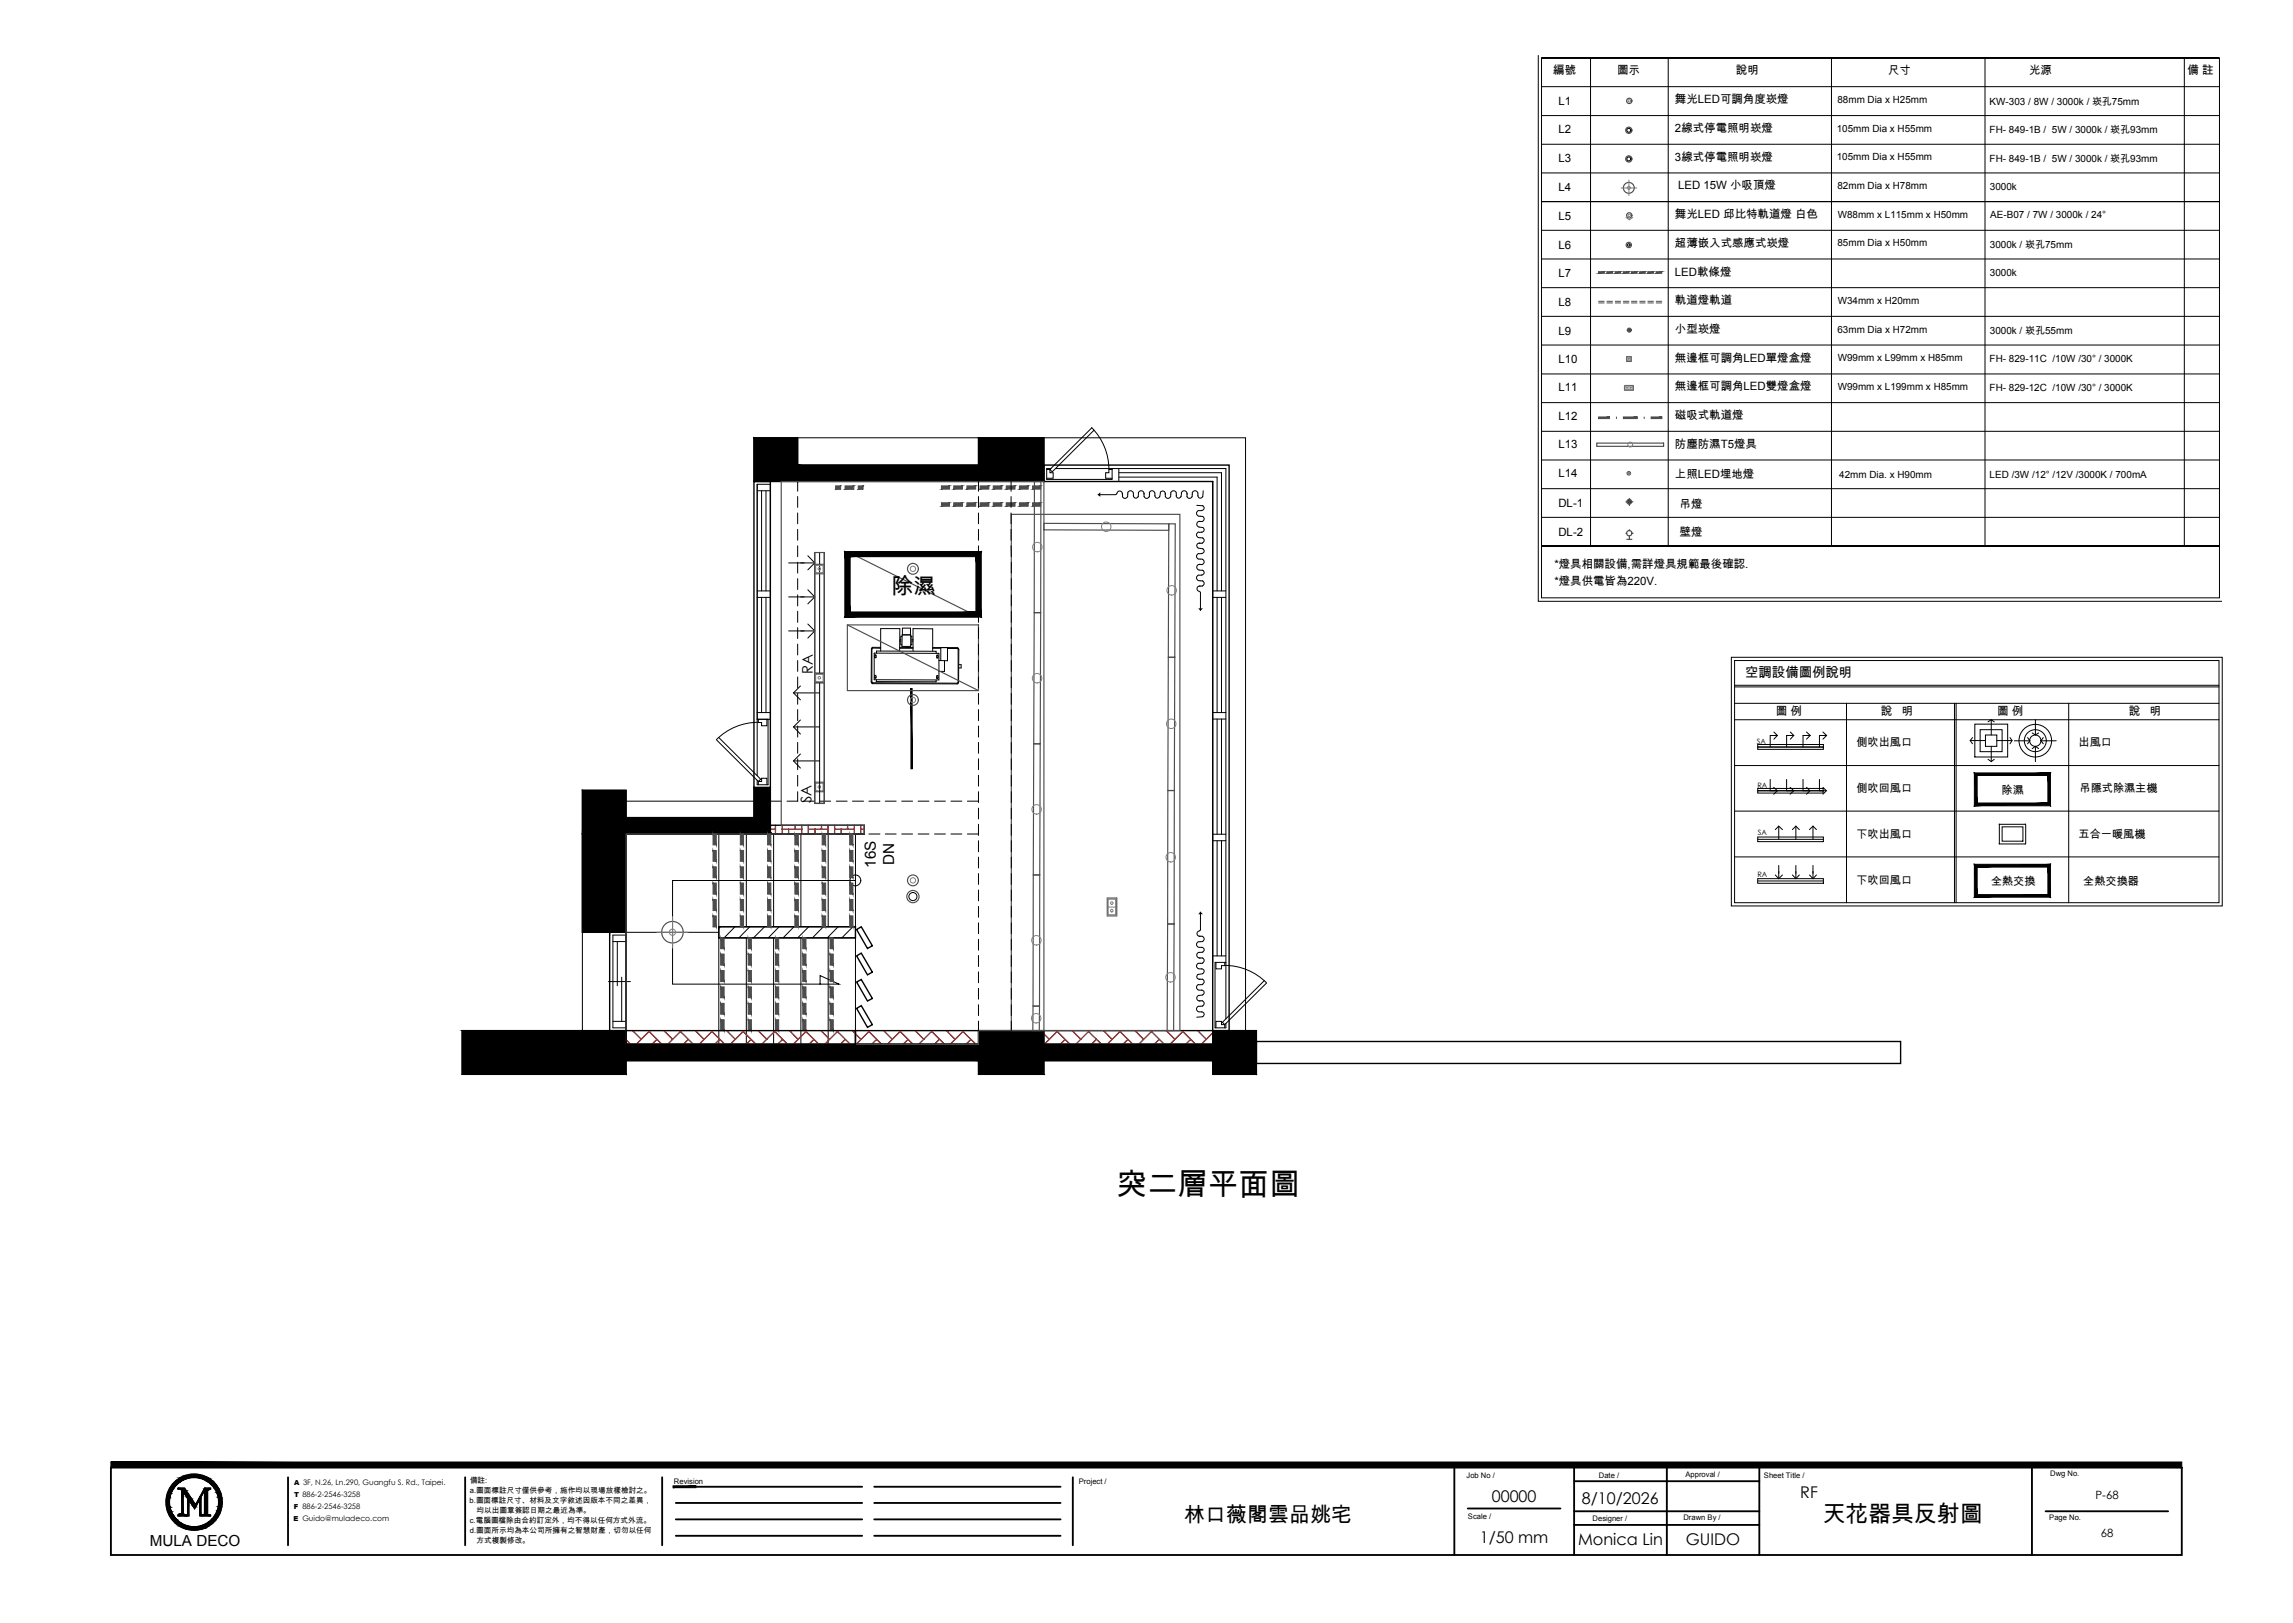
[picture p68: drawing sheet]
<svg xmlns="http://www.w3.org/2000/svg" width="420mm" height="297mm" viewBox="0 0 420 297" stroke-linecap="round" stroke-linejoin="round" font-family="sans-serif">
<defs><g id="words">
<text font-size="5.6" x="204.4" y="218.6">突二層平面圖</text>
<text font-size="4.2" x="333.7" y="278.5">天花器具反射圖</text>
<text font-size="4.1" x="163.2" y="108.7">除濕</text>
<text font-size="3.8" x="216.8" y="278.6">林口薇閣雲品姚宅</text>
<g font-size="3">
<text x="273.1" y="274.9">00000</text>
<text x="289.6" y="275.3">8/10/2026</text>
<text x="329.6" y="274.1">RF</text>
<text x="270.9" y="282.4">1/50 mm</text>
<text x="288.9" y="282.8">Monica Lin</text>
<text x="308.6" y="282.8">GUIDO</text>
</g>
<g font-size="2.8">
<text x="160.3" y="158.8" transform="rotate(-90 160.3 158.8)">16S</text>
<text x="163.7" y="158.2" transform="rotate(-90 163.7 158.2)">DN</text>
<text x="27.4" y="282.9">MULA DECO</text>
</g>
<g font-size="2.7">
<text x="148.8" y="123.3" transform="rotate(-90 148.8 123.3)">RA</text>
<text x="148.6" y="147" transform="rotate(-90 148.6 147)">SA</text>
</g>
<text font-size="2.4" x="319.5" y="124">空調設備圖例說明</text>
<g font-size="2.1">
<text x="284.4" y="13.5">編號</text>
<text x="296.1" y="13.5">圖示</text>
<text x="317.8" y="13.5">說明</text>
<text x="345.7" y="13.5">尺寸</text>
<text x="371.5" y="13.5">光源</text>
<text x="400.5" y="13.5">備 註</text>
<text x="285.3" y="19.3">L1</text>
<text x="306.6" y="18.9">舞光LED可調角度崁燈</text>
<text x="285.3" y="24.4">L2</text>
<text x="285.3" y="29.6">L3</text>
<text x="306.6" y="29.4">3線式停電照明崁燈</text>
<text x="306.6" y="24.2">2線式停電照明崁燈</text>
<text x="285.3" y="35">L4</text>
<text x="307.2" y="34.6">LED 15W 小吸頂燈</text>
<text x="285.3" y="40.3">L5</text>
<text x="306.6" y="39.9">舞光LED 邱比特軌道燈 白色</text>
<text x="285.3" y="45.5">L6</text>
<text x="306.6" y="45.2">超薄嵌入式感應式崁燈</text>
<text x="285.3" y="50.8">L7</text>
<text x="306.6" y="50.4">LED軟條燈</text>
<text x="285.3" y="56.1">L8</text>
<text x="306.6" y="55.7">軌道燈軌道</text>
<text x="285.3" y="61.3">L9</text>
<text x="306.6" y="60.9">小型崁燈</text>
<text x="285.3" y="66.4">L10</text>
<text x="285.3" y="71.5">L11</text>
<text x="306.6" y="66.2">無邊框可調角LED單燈盒燈</text>
<text x="306.6" y="71.4">無邊框可調角LED雙燈盒燈</text>
<text x="285.3" y="76.8">L12</text>
<text x="306.6" y="76.7">磁吸式軌道燈</text>
<text x="285.3" y="82.1">L13</text>
<text x="306.6" y="81.9">防塵防濕T5燈具</text>
<text x="285.3" y="87.3">L14</text>
<text x="306.6" y="87.5">上照LED埋地燈</text>
<text x="285.3" y="92.8">DL-1</text>
<text x="307.5" y="92.9">吊燈</text>
<text x="285.3" y="98.1">DL-2</text>
<text x="307.5" y="98.2">壁燈</text>
<text x="284.6" y="103.9">*燈具相關設備,需詳燈具規範最後確認.</text>
<text x="284.6" y="107.1">*燈具供電皆為220V.</text>
<text x="325.1" y="130.8">圖 例</text>
<text x="344.3" y="130.8">說</text>
<text x="348.2" y="130.8">明</text>
<text x="365.7" y="130.8">圖 例</text>
<text x="389.7" y="130.8">說</text>
<text x="393.6" y="130.8">明</text>
<text x="383.7" y="274.4">P-68</text>
<text x="384.6" y="281.4">68</text>
</g>
<g font-size="2">
<text x="339.9" y="136.6">側吹出風口</text>
<text x="380.6" y="136.6">出風口</text>
<text x="339.9" y="145">側吹回風口</text>
<text x="366.5" y="145.3">除濕</text>
<text x="380.7" y="144.9">吊隱式除濕主機</text>
<text x="339.9" y="153.4">下吹出風口</text>
<text x="380.6" y="153.4">五合一暖風機</text>
<text x="339.9" y="161.7">下吹回風口</text>
<text x="364.5" y="162">全熱交換</text>
<text x="381.4" y="162">全熱交換器</text>
</g>
<g font-size="1.8">
<text x="336.4" y="18.8">88mm Dia x H25mm</text>
<text x="364.3" y="19.2">KW-303 / 8W / 3000k / 崁孔75mm</text>
<text x="336.3" y="29.3">105mm Dia x H55mm</text>
<text x="336.3" y="24.1">105mm Dia x H55mm</text>
<text x="364.3" y="29.7">FH- 849-1B / 5W / 3000k / 崁孔93mm</text>
<text x="364.3" y="24.4">FH- 849-1B / 5W / 3000k / 崁孔93mm</text>
<text x="336.4" y="34.6">82mm Dia x H78mm</text>
<text x="364.3" y="34.7">3000k</text>
<text x="336.5" y="39.9">W88mm x L115mm x H50mm</text>
<text x="364.4" y="39.9">AE-B07 / 7W / 3000k / 24°</text>
<text x="336.4" y="45.1">85mm Dia x H50mm</text>
<text x="364.3" y="45.4">3000k / 崁孔75mm</text>
<text x="364.3" y="50.4">3000k</text>
<text x="336.5" y="55.6">W34mm x H20mm</text>
<text x="336.4" y="60.9">63mm Dia x H72mm</text>
<text x="364.3" y="61.2">3000k / 崁孔55mm</text>
<text x="336.5" y="66.1">W99mm x L99mm x H85mm</text>
<text x="336.5" y="71.4">W99mm x L199mm x H85mm</text>
<text x="364.3" y="66.2">FH- 829-11C /10W /30° / 3000K</text>
<text x="364.3" y="71.5">FH- 829-12C /10W /30° / 3000K</text>
<text x="336.7" y="87.5">42mm Dia. x H90mm</text>
<text x="364.3" y="87.5">LED /3W /12° /12V /3000K / 700mA</text>
</g>
<g font-size="1.4">
<text x="86" y="275">b.圖面標註尺寸、材料及文字敘述因版本不同之差異，</text>
<text x="86" y="273.2">a.圖面標註尺寸僅供參考，施作均以現場放樣檢討之。</text>
<text x="86" y="271.3">備註:</text>
<text x="123.4" y="271.5">Revision</text>
<text x="197.5" y="271.5">Project /</text>
<text x="268.5" y="270.5">Job No /</text>
<text x="292.7" y="270.5">Date /</text>
<text x="308.6" y="270.3">Approval /</text>
<text x="322.9" y="270.5">Sheet Title /</text>
<text x="375.4" y="270.2">Dwg No.</text>
<text x="86" y="278.8">c.電腦圖檔除由合約訂定外，均不得以任何方式外流。</text>
<text x="86" y="280.6">d.圖面所示均為本公司所擁有之智慧財產，切勿以任何</text>
<text x="87.3" y="276.9">均以出圖章簽認日期之最近為準。</text>
<text x="268.8" y="277.9">Scale /</text>
<text x="291.6" y="278.3">Designer /</text>
<text x="308.2" y="278.2">Drawn By /</text>
<text x="375.2" y="278.2">Page No.</text>
<text x="87.3" y="282.4">方式複製修改。</text>
</g>
<g font-size="1.3">
<text x="321.6" y="136.1">SA</text>
<text x="321.8" y="144.1">RA</text>
<text x="321.8" y="152.9">SA</text>
<text x="321.8" y="160.6">RA</text>
<text x="53.8" y="274">T 886-2-2546-3258</text>
<text x="53.9" y="271.7">A 3F, N.26, Ln.290, Guangfu S. Rd., Taipei.</text>
<text x="53.7" y="278.5">E Guido@muladeco.com</text>
<text x="53.8" y="276.2">F 886-2-2546-3258</text>
</g>
</g></defs>
<g fill="#000" stroke="#000" stroke-width=".18">
<path d="M146 85.1l33.1 3v-3zM146 85.1l33.1 3h-33.1z"/>
<path d="M106.6 152.6l5 18v-18zM106.6 152.6l5 18h-5z"/>
<path d="M111.6 152.6l3 18v-18zM111.6 152.6l3 18h-3z"/>
<path d="M138 144.1l3 5.5v-5.5zM138 144.1l3 5.5h-3z"/>
<path d="M114.6 149.6l26.4 3v-3zM114.6 149.6l26.4 3h-26.4z"/>
<path d="M84.6 188.6l22 8v-8zM84.6 188.6l22 8h-22z"/>
<path d="M114.6 191.1l64.5 3v-3zM114.6 191.1l64.5 3h-64.5z"/>
<path d="M191.1 191.1l30.9 3v-3zM191.1 191.1l30.9 3h-30.9z"/>
</g>
<!-- layer: 0 -->
<g fill="#000" stroke="#000" stroke-width=".18">
<path d="M33.3 277.3h.3zM33.3 277.2h.3zM33.9 279.8h3.3l-.8 .1zM35.2 275.5h.7l-.3 .5zM35.5 275.8h.3l-.2 .2zM35.5 275.8h.2l-.1 .2zM34.7 269.9h1.7z"/>
<path d="M138 80.1l8 8v-8zM138 80.1l8 8h-8z"/>
<path d="M179.1 80.1l12 8v-8zM179.1 80.1l12 8h-12z"/>
<path d="M106.6 144.6l8 8v-8zM106.6 144.6l8 8h-8z"/>
<path d="M106.6 188.6l8 8v-8zM106.6 188.6l8 8h-8z"/>
<path d="M179.1 188.6l12 8v-8zM179.1 188.6l12 8h-12z"/>
<path d="M222 188.6l8 8v-8zM222 188.6l8 8h-8z"/>
<path d="M30.5 274.9l.3 .9-.1-.9zM30.5 274.9l.3 .9h-.2z"/>
<path d="M30.8 273.2h.3zM30.8 273.2h.3z"/>
<path d="M30.8 276.7h.3zM30.8 276.7h.3z"/>
<path d="M30.6 274l.2 .1zM30.6 274l.2 .1z"/>
<path d="M30.6 274.1l.1 .8 .1-.8zM30.6 274.1l.1 .8h-.2z"/>
<path d="M30.6 275.8h.2zM30.6 275.8h.2z"/>
<path d="M30.6 275.8l.5 .9-.3-.9zM30.6 275.8l.5 .9h-.3z"/>
<path d="M30.9 274.9l.2 .8-.1-.8zM30.9 274.9l.2 .8z"/>
<path d="M30.9 274.9l.2 .8-.1-.8zM30.9 274.9l.2 .8z"/>
<path d="M31 274.1v.8zM31 274.1v.8h-.1z"/>
<path d="M31 275.7l.1 .1zM31 275.7l.1 .1z"/>
<path d="M30.8 273.2v.8l.3-.8zM30.8 273.2v.8h-.2z"/>
<path d="M31 274.1v.8zM31 274.1v.8h-.1z"/>
<path d="M31 275.7l.1 .1zM31 275.7l.1 .1z"/>
<path d="M30.8 276.7l.6 .8-.3-.8zM30.8 276.7l.6 .8h-.3z"/>
<path d="M31 274.1h.1zM31 274.1h.1z"/>
<path d="M31 275.8l.3 .7-.2-.7zM31 275.8l.3 .7h-.1z"/>
<path d="M31 274.1h.1zM31 274.1h.1z"/>
<path d="M31 275.8l.3 .7-.2-.7zM31 275.8l.3 .7h-.1z"/>
<path d="M31.1 272.4h.3zM31.1 272.4h.3z"/>
<path d="M31.1 277.5h.3zM31.1 277.5h.3z"/>
<path d="M31.2 273.2l.1 .1zM31.2 273.2l.1 .1z"/>
<path d="M31.2 273.3l-.1 .8 .2-.8zM31.2 273.3l-.1 .8h-.1z"/>
<path d="M31.2 276.5l.1 .1zM31.2 276.5l.1 .1z"/>
<path d="M31.2 276.6l.5 .7zM31.2 276.6l.5 .7h-.1z"/>
<path d="M31.2 273.2l.1 .1zM31.2 273.2l.1 .1z"/>
<path d="M31.2 273.3l-.1 .8 .2-.8zM31.2 273.3l-.1 .8h-.1z"/>
<path d="M31.2 276.5l.1 .1zM31.2 276.5l.1 .1z"/>
<path d="M31.2 276.6l.5 .7zM31.2 276.6l.5 .7h-.1z"/>
<path d="M31.1 272.4v.8l.3-.8zM31.1 272.4v.8h-.3z"/>
<path d="M31.1 277.5l.9 .7-.6-.7zM31.1 277.5l.9 .7h-.3z"/>
<path d="M31.7 271.6h.3zM31.7 271.6h.3z"/>
<path d="M31.7 278.2h.3zM31.7 278.2h.3z"/>
<path d="M31.6 272.5l-.3 .7 .4-.7zM31.6 272.5l-.4 .7z"/>
<path d="M31.6 277.3l.1 .1zM31.6 277.3l.1 .1z"/>
<path d="M31.6 272.5l-.3 .7 .4-.7zM31.6 272.5l-.4 .7z"/>
<path d="M31.6 277.3l.1 .1zM31.6 277.3l.1 .1z"/>
<path d="M31.6 272.4h.1zM31.6 272.4l.1 .1z"/>
<path d="M31.6 277.4l.6 .6zM31.6 277.4l.6 .6z"/>
<path d="M31.6 272.4h.1zM31.6 272.4l.1 .1z"/>
<path d="M31.6 277.4l.6 .6zM31.6 277.4l.6 .6z"/>
<path d="M31.7 271.6l-.3 .8 .6-.8zM31.7 271.6l-.3 .8h-.3z"/>
<path d="M31.7 278.2l.9 .6-.6-.6zM31.7 278.2l.9 .6h-.4z"/>
<path d="M32.1 271.9l-.4 .5 .5-.5zM32.1 271.9l-.4 .5h-.1z"/>
<path d="M32.1 278l.2 .1zM32.1 278l.2 .1z"/>
<path d="M32.1 271.9l-.4 .5 .5-.5zM32.1 271.9l-.4 .5h-.1z"/>
<path d="M32.1 278l.2 .1zM32.1 278l.2 .1z"/>
<path d="M32.1 271.8h.2zM32.1 271.8l.1 .1z"/>
<path d="M32.1 278.1l.7 .4-.5-.4zM32.1 278.1l.7 .4z"/>
<path d="M32.1 271.8h.2zM32.1 271.8l.1 .1z"/>
<path d="M32.1 278.1l.7 .4-.5-.4zM32.1 278.1l.7 .4z"/>
<path d="M32.2 271l-.2 .6 .6-.6zM32.2 271l-.2 .6h-.3z"/>
<path d="M32.2 278.8h.5zM32.2 278.8h.5z"/>
<path d="M32.3 271h.4zM32.3 271h.3z"/>
<path d="M32.3 278.8l1.1 .5-.7-.5zM32.3 278.8l1.1 .5h-.5z"/>
<path d="M32.7 271.3l-.4 .5 .5-.5zM32.1 271.8l.6-.5-.4 .5z"/>
<path d="M32.7 278.5l.3 .2zM32.7 278.5l.3 .2z"/>
<path d="M32.7 271.3l-.4 .5 .5-.5zM32.1 271.8l.6-.5-.4 .5z"/>
<path d="M32.7 278.5l.3 .2zM32.7 278.5l.3 .2z"/>
<path d="M32.8 271.2h.2zM32.7 271.3h.1z"/>
<path d="M32.8 278.7l.7 .3zM32.8 278.7l.7 .3z"/>
<path d="M32.8 271.2h.2zM32.7 271.3h.1z"/>
<path d="M32.8 278.7l.7 .3zM32.8 278.7l.7 .3z"/>
<path d="M33.2 277.3h.5zM33.2 277.3h.5z"/>
<path d="M33.2 277.3h.5zM33.2 277.3h.5z"/>
<path d="M33.2 277.3h.5zM33.2 277.3h.5z"/>
<path d="M32.9 270.6l-.2 .4 .7-.4zM32.3 271l.6-.4-.2 .4z"/>
<path d="M32.9 279.3h.7zM32.9 279.3h.7z"/>
<path d="M33.3 272.8l.2 1.2v-1.2zM33.3 272.8l.2 1.2h-.2z"/>
<path d="M33.3 274l.2 3v-3zM33.3 274l.2 3h-.2z"/>
<path d="M33.3 277l.2 .1zM33.3 277l.2 .1z"/>
<path d="M33.3 277.1h.2zM33.3 277.1h.2z"/>
<path d="M33.3 277.1h.2zM33.3 277.1h.2zM33.3 277.1h.2zM33.3 277.1h.2z"/>
<path d="M33.3 272.8l.2 .4v-.4zM33.3 272.8l.2 .4h-.2z"/>
<path d="M33.3 273.2l.2 3.8v-3.8zM33.3 273.2l.2 3.8h-.2z"/>
<path d="M33.3 277l.2 .1zM33.3 277l.2 .1z"/>
<path d="M33.3 277.1h.2zM33.3 277.1h.2z"/>
<path d="M33.3 277.1h.2zM33.3 277.1h.2zM33.3 277.1h.2zM33.3 277.1h.2z"/>
<path d="M33.3 272.8l.2 4.2v-4.2zM33.3 272.8l.2 4.2h-.2z"/>
<path d="M33.3 277l.2 .1zM33.3 277l.2 .1z"/>
<path d="M33.3 277.1h.2zM33.3 277.1h.2z"/>
<path d="M33.3 277.1h.2zM33.3 277.1h.2zM33.3 277.1h.2zM33.3 277.1h.2z"/>
<path d="M33.3 277.1l.2 .1zM33.3 277.1l.2 .1zM33.3 277.2h.2zM33.3 277.2h.2z"/>
<path d="M33.3 277.2h.3zM33.3 277.2h.3zM33.3 277.2h.3z"/>
<path d="M33.3 270.8l-.3 .4 .5-.4zM32.8 271.2l.5-.4-.3 .4z"/>
<path d="M33.3 277.1l.2 .1zM33.3 277.1l.2 .1zM33.3 277.2h.2zM33.3 277.2h.2z"/>
<path d="M33.3 277.2h.3zM33.3 277.2h.3zM33.3 277.2h.3z"/>
<path d="M33.3 279l.5 .1zM33.3 279l.5 .1z"/>
<path d="M33.3 270.8l-.3 .4 .5-.4zM32.8 271.2l.5-.4-.3 .4z"/>
<path d="M33.3 277.1l.2 .1zM33.3 277.1l.2 .1zM33.3 277.2h.2zM33.3 277.2h.2z"/>
<path d="M33.3 277.2h.3zM33.3 277.2h.3zM33.3 277.2h.3z"/>
<path d="M33.3 279l.5 .1zM33.3 279l.5 .1z"/>
<path d="M33.3 277.2l.3 .1zM33.3 277.2l.3 .1zM33.2 277.3h.4z"/>
<path d="M33.3 277.2l.3 .1zM33.3 277.2l.3 .1zM33.2 277.3h.4z"/>
<path d="M33.3 277.2l.3 .1zM33.3 277.2l.3 .1zM33.2 277.3h.4z"/>
<path d="M33 270.5h.6zM32.9 270.6h.5z"/>
<path d="M33 279.3l1.2 .3-.6-.3zM33 279.3l1.2 .3h-.7z"/>
<path d="M33.2 277.3h.4zM33.2 277.3h.4z"/>
<path d="M33.2 277.3h.5zM33.2 277.3h.5z"/>
<path d="M33.2 277.3h.4zM33.2 277.3h.4z"/>
<path d="M33.2 277.3h.5zM33.2 277.3h.5z"/>
<path d="M33.2 277.3h.4zM33.2 277.3h.4z"/>
<path d="M33.2 277.3h.5zM33.2 277.3h.5z"/>
<path d="M33.2 277.3h.5zM33.1 277.3h.6zM33.1 277.3h.6zM33.1 277.3h.6z"/>
<path d="M33.2 277.3h.5zM33.1 277.3h.6zM33.1 277.3h.6zM33.1 277.3h.6z"/>
<path d="M33.2 277.3h.5zM33.1 277.3h.6zM33.1 277.3h.6zM33.1 277.3h.6z"/>
<path d="M33.1 277.3h.7zM33 277.3h.8z"/>
<path d="M33.1 277.3h.7zM33 277.3h.8z"/>
<path d="M33.1 277.3h.7zM33 277.3h.8z"/>
<path d="M32.6 272.4l1.2 .1zM32.6 272.4l1.2 .1z"/>
<path d="M33.5 270.7h.3zM33.3 270.8h.2z"/>
<path d="M32.6 272.4l1.2 .1zM32.6 272.4l1.2 .1z"/>
<path d="M33.5 279.1l.8 .2zM33.5 279.1l.8 .2z"/>
<path d="M33.5 270.7h.3zM33.3 270.8h.2z"/>
<path d="M32.6 272.4l1.2 .1zM32.6 272.4l1.2 .1z"/>
<path d="M33.5 279.1l.8 .2zM33.5 279.1l.8 .2z"/>
<path d="M33.1 272.5l.9 .3-.2-.3zM33.1 272.5l.9 .3h-.7z"/>
<path d="M33.1 272.5l.9 .3-.2-.3zM33.1 272.5l.9 .3h-.7z"/>
<path d="M33.1 272.5l.9 .3-.2-.3zM33.1 272.5l.9 .3h-.7z"/>
<path d="M33.9 279.8l.8 .1h1.7zM34.7 279.9h1.7z"/>
<path d="M33.3 272.8h.7zM33.3 272.8h.7z"/>
<path d="M33.3 272.8h.7zM33.3 272.8h.7z"/>
<path d="M33.3 272.8h.7zM33.3 272.8h.7z"/>
<path d="M33.5 272.8l1.3 1.2-.8-1.2zM33.5 272.8l1.3 1.2h-.6z"/>
<path d="M33.5 272.8l.8 .4-.3-.4zM33.5 272.8l.8 .4h-.5z"/>
<path d="M33.5 272.8l1.5 1.5-1-1.5zM33.5 272.8l1.5 1.5h-.6z"/>
<path d="M32.6 277.3l1.6 .1zM32.6 277.3l1.6 .1z"/>
<path d="M32.6 277.3l1.6 .1zM32.6 277.3l1.6 .1z"/>
<path d="M33.5 270.2l.1 .3 .6-.3zM33 270.5l.5-.3 .1 .3z"/>
<path d="M32.6 277.3l1.6 .1zM32.6 277.3l1.6 .1z"/>
<path d="M33.5 279.6l1.5 .1zM33.5 279.6l1.5 .1h-1.2z"/>
<path d="M33.8 270.7l.5-.2h-.3zM33.5 270.7l.5-.2-.2 .2z"/>
<path d="M33.8 273.2l1.2 1.1-.7-1.1zM33.8 273.2l1.2 1.1h-.6z"/>
<path d="M34 279.3l.9 .1zM34 279.3l.9 .1z"/>
<path d="M33.8 270.7l.5-.2h-.3zM33.5 270.7l.5-.2-.2 .2z"/>
<path d="M34 279.3l.9 .1zM34 279.3l.9 .1z"/>
<path d="M34.4 274.4l.1 1.1v-1.1zM34.4 274.4l.1 1.1h-.1z"/>
<path d="M34.4 275.5l.1 1.9v-1.9zM34.4 275.5l.1 1.9h-.1z"/>
<path d="M34.4 274.4l.1 .5v-.5zM34.4 274.4l.1 .5h-.1z"/>
<path d="M34.4 274.9l.1 2.5v-2.5zM34.4 274.9l.1 2.5h-.1z"/>
<path d="M34.4 274.4l.1 .5v-.5zM34.4 274.4l.1 .5h-.1z"/>
<path d="M34.4 274.9l.1 2.5v-2.5zM34.4 274.9l.1 2.5h-.1z"/>
<path d="M34.2 274l.8 .3-.2-.3zM34.2 274l.8 .3h-.6z"/>
<path d="M34.3 270.4v.1l.6-.1zM34 270.5l.3-.1v.1z"/>
<path d="M34.3 279.4l.8 .1zM34.3 279.4l.8 .1z"/>
<path d="M34.3 270.4v.1l.6-.1zM34 270.5l.3-.1v.1z"/>
<path d="M34.3 279.4l.8 .1zM34.3 279.4l.8 .1z"/>
<path d="M33.8 270.1l.4 .1 .8-.1zM33.5 270.2l.3-.1 .4 .1z"/>
<path d="M33.8 279.7l1.3 .1zM33.8 279.7l1.3 .1z"/>
<path d="M34.4 274.3l.7 .1-.1-.1zM34.4 274.3l.7 .1h-.7z"/>
<path d="M34.4 274.3l.7 .1-.1-.1zM34.4 274.3l.7 .1h-.7z"/>
<path d="M34.4 274.3l.7 .1-.1-.1zM34.4 274.3l.7 .1h-.7z"/>
<path d="M34.5 274.4l1.3 1.1-.7-1.1zM34.5 274.4l1.3 1.1h-.6z"/>
<path d="M34.5 274.4l.9 .5-.3-.5zM34.5 274.4l.9 .5h-.5z"/>
<path d="M34.5 274.4l.9 .5-.3-.5zM34.5 274.4l.9 .5h-.5z"/>
<path d="M34.6 270.4h.5zM34.3 270.4h.6z"/>
<path d="M33.9 270.1h1.2zM33.8 270.1h1.2z"/>
<path d="M34.6 270.4h.5zM34.3 270.4h.6z"/>
<path d="M34.9 274.9l.9 .6-.4-.6zM34.9 274.9l.9 .6h-.6z"/>
<path d="M34.9 274.9l.9 .6-.4-.6zM34.9 274.9l.9 .6h-.6z"/>
<path d="M35.2 275.5l.6 .3 .1-.3zM35.2 275.5l.6 .3h-.3z"/>
<path d="M35.2 275.5l.5 .3 .2-.3zM35.2 275.5l.5 .3h-.2z"/>
<path d="M35.1 270.3l1.5 .1zM34.6 270.4h2z"/>
<path d="M35.1 270.3l1.5 .1zM34.6 270.4h2z"/>
<path d="M36.1 274.9l-.2 .6zM36.1 274.9l-.3 .6z"/>
<path d="M34.7 269.9l2.5 .2-.8-.2zM33.9 270.1l.8-.2 2.5 .2z"/>
<path d="M36 270.4h.9zM36 270.4h.9z"/>
<path d="M34.6 279.5h2zM34.6 279.5l1.4 .1z"/>
<path d="M36 270.4h.9zM36 270.4h.9z"/>
<path d="M34.6 279.5h2zM34.6 279.5l1.4 .1z"/>
<path d="M36.5 274.3l-.6 1.2 .7-1.2zM36.5 274.3l-.7 1.2z"/>
<path d="M36.6 274.2v.1zM36.6 274.2l-.1 .1z"/>
<path d="M36.6 274.2l-.4 .7zM36.6 274.2l-.5 .7z"/>
<path d="M36.6 274.2l-.7 1.3zM36.6 274.2l-.8 1.3z"/>
<path d="M36.6 274l.1 .2zM36.6 274l.1 .2h-.1z"/>
<path d="M36.6 274.2l.1 .1zM36.6 274.2l.1 .1z"/>
<path d="M36.6 274.3l.1 3.1zM36.6 274.3l.1 3.1z"/>
<path d="M36.6 274l.1 .2zM36.6 274l.1 .2h-.1z"/>
<path d="M36.6 274.2l.1 3.2zM36.6 274.2l.1 3.2z"/>
<path d="M36.6 274l.1 .2zM36.6 274l.1 .2h-.1z"/>
<path d="M36.6 274.2l.1 3.2zM36.6 274.2l.1 3.2z"/>
<path d="M36.3 270.4l.8 .1zM36.3 270.4l.8 .1z"/>
<path d="M36.3 279.4h.6zM36 279.5h.6z"/>
<path d="M36.3 270.4l.8 .1zM36.3 270.4l.8 .1z"/>
<path d="M36.3 279.4h.6zM36 279.5h.6z"/>
<path d="M36.8 270.5l.9 .2zM36.8 270.5l.9 .2z"/>
<path d="M36.8 279.3l.1 .1 .2-.1zM36.3 279.4l.5-.1 .1 .1z"/>
<path d="M36.8 270.5l.9 .2zM36.8 270.5l.9 .2z"/>
<path d="M36.8 279.3l.1 .1 .2-.1zM36.3 279.4l.5-.1 .1 .1z"/>
<path d="M36 270.1h1.3zM36 270.1h1.3z"/>
<path d="M36.2 270.1l1.4 .1-.3-.1zM36.2 270.1l1.4 .1z"/>
<path d="M36.2 279.7h1.1zM36 279.8h1.2z"/>
<path d="M37.3 272.8l-.6 1.2zM37.3 272.8l-.7 1.2z"/>
<path d="M37.4 272.6v.2zM37.4 272.6l-.1 .2z"/>
<path d="M37.4 272.6l-.7 1.4zM37.4 272.6l-.8 1.4z"/>
<path d="M37.4 272.6l-.7 1.4zM37.4 272.6l-.8 1.4z"/>
<path d="M36.9 270.2l1.2 .3-.5-.3zM36.9 270.2l1.2 .3h-.6z"/>
<path d="M36.9 279.6l.4 .1 .3-.1zM36.2 279.7l.7-.1 .4 .1z"/>
<path d="M37.3 270.7l.5 .1zM37.3 270.7l.5 .1z"/>
<path d="M37.1 279.3l.6-.2h-.4zM36.8 279.3l.5-.2-.2 .2z"/>
<path d="M37.3 270.7l.5 .1zM37.3 270.7l.5 .1z"/>
<path d="M37.1 279.3l.6-.2h-.4zM36.8 279.3l.5-.2-.2 .2z"/>
<path d="M37.6 270.8l.8 .4zM37.6 270.8l.8 .4z"/>
<path d="M37.6 279h.2zM37.3 279.1h.4z"/>
<path d="M37.6 270.8l.8 .4zM37.6 270.8l.8 .4z"/>
<path d="M37.6 279h.2zM37.3 279.1h.4z"/>
<path d="M37.5 272.8l.5 4.2v-4.2zM37.5 272.8l.5 4.2h-.5z"/>
<path d="M37.5 277l.5 .1zM37.5 277l.5 .1z"/>
<path d="M37.5 277.1h.5zM37.5 277.1h.5z"/>
<path d="M37.5 277.1l.5 .1zM37.5 277.1l.5 .1z"/>
<path d="M37.5 272.8l.5 4.2v-4.2zM37.5 272.8l.5 4.2h-.5z"/>
<path d="M37.5 277l.5 .1zM37.5 277l.5 .1z"/>
<path d="M37.5 277.1h.5zM37.5 277.1h.5z"/>
<path d="M37.5 277.1l.5 .1zM37.5 277.1l.5 .1z"/>
<path d="M37.5 272.8l.5 4.2v-4.2zM37.5 272.8l.5 4.2h-.5z"/>
<path d="M37.5 277l.5 .1zM37.5 277l.5 .1z"/>
<path d="M37.5 277.1h.5zM37.5 277.1h.5z"/>
<path d="M37.5 277.1l.5 .1zM37.5 277.1l.5 .1z"/>
<path d="M37.5 277.2h.5zM37.5 277.2h.5z"/>
<path d="M37.5 277.2h.5zM37.5 277.2h.5z"/>
<path d="M37.5 277.2h.5zM37.5 277.2h.5z"/>
<path d="M37.5 277.2h.5zM37.4 277.2h.6z"/>
<path d="M37.4 277.2l.7 .1zM37.4 277.2l.7 .1z"/>
<path d="M37.5 277.2h.5zM37.4 277.2h.6z"/>
<path d="M37.4 277.2l.7 .1zM37.4 277.2l.7 .1z"/>
<path d="M37.5 277.2h.5zM37.4 277.2h.6z"/>
<path d="M37.4 277.2l.7 .1zM37.4 277.2l.7 .1z"/>
<path d="M37.4 277.3h.8zM37.4 277.3h.8z"/>
<path d="M37.4 277.3h.8zM37.4 277.3h.8z"/>
<path d="M37.4 277.3h.8zM37.4 277.3h.8z"/>
<path d="M37.5 272.6l.5 .2 .1-.2zM37.5 272.6l.5 .2h-.5z"/>
<path d="M37.5 272.6l.5 .2 .1-.2zM37.5 272.6l.5 .2h-.5z"/>
<path d="M37.5 270.5l.7 .1zM37.5 270.5l.7 .1z"/>
<path d="M37.5 272.6l.5 .2 .1-.2zM37.5 272.6l.5 .2h-.5z"/>
<path d="M37.5 279.3l.1 .3 .5-.3zM36.9 279.6l.6-.3 .1 .3z"/>
<path d="M37.5 272.5h.7zM37.5 272.5l.6 .1h-.7z"/>
<path d="M37.3 277.3h.9zM37.2 277.3h1z"/>
<path d="M37.5 272.5h.7zM37.5 272.5l.6 .1h-.7z"/>
<path d="M37.3 277.3h.9zM37.2 277.3h1z"/>
<path d="M37.5 272.5h.7zM37.5 272.5l.6 .1h-.7z"/>
<path d="M37.3 277.3h.9zM37.2 277.3h1z"/>
<path d="M37.2 277.3h1.1zM37.2 277.3h1.1z"/>
<path d="M37.2 277.3h1.1zM37.2 277.3h1.1z"/>
<path d="M37.7 270.6l1.1 .4-.6-.4zM37.7 270.6l1.1 .4h-.4z"/>
<path d="M37.2 277.3h1.1zM37.2 277.3h1.1z"/>
<path d="M37.7 279.3h.5zM37.5 279.3h.6z"/>
<path d="M38.2 271.2l.3 .1zM38.2 271.2l.3 .1z"/>
<path d="M37.8 279l.6-.3h-.2zM37.6 279l.6-.3-.4 .3z"/>
<path d="M38.2 271.2l.3 .1zM38.2 271.2l.3 .1z"/>
<path d="M37.8 279l.6-.3h-.2zM37.6 279l.6-.3-.4 .3z"/>
<path d="M38.3 271.3l.7 .5-.5-.5zM38.3 271.3l.7 .5h-.2z"/>
<path d="M38.3 278.5l.1 .2 .1-.2zM38.3 278.5l.1 .2h-.2z"/>
<path d="M38.3 271.3l.7 .5-.5-.5zM38.3 271.3l.7 .5h-.2z"/>
<path d="M38.3 278.5l.1 .2 .1-.2zM38.3 278.5l.1 .2h-.2z"/>
<path d="M37.5 272.4l1 .1zM37.5 272.4l1 .1h-1z"/>
<path d="M36.9 277.3l1.6 .1zM36.9 277.3l1.6 .1z"/>
<path d="M37.5 272.4l1 .1zM37.5 272.4l1 .1h-1z"/>
<path d="M36.9 277.3l1.6 .1zM36.9 277.3l1.6 .1z"/>
<path d="M37.5 272.4l1 .1zM37.5 272.4l1 .1h-1z"/>
<path d="M36.9 277.3l1.6 .1zM36.9 277.3l1.6 .1z"/>
<path d="M38.4 271h.5zM38.4 271h.5z"/>
<path d="M38.4 278.8l-.2 .5 .6-.5zM37.7 279.3l.7-.5-.2 .5z"/>
<path d="M38.5 271l1 .6-.6-.6zM38.5 271l1 .6h-.4z"/>
<path d="M38.5 278.8h.4zM38.4 278.8h.4z"/>
<path d="M38.8 271.8l.3 .1zM38.8 271.8l.3 .1z"/>
<path d="M38.8 278.1l-.3 .4 .5-.4zM38.3 278.5l.5-.4-.3 .4z"/>
<path d="M38.8 271.8l.3 .1zM38.8 271.8l.3 .1z"/>
<path d="M38.8 278.1l-.3 .4 .5-.4zM38.3 278.5l.5-.4-.3 .4z"/>
<path d="M38.9 271.9l.6 .5zM38.9 271.9l.6 .5z"/>
<path d="M38.9 278h.2zM38.9 278l.1 .1h-.2z"/>
<path d="M38.9 271.9l.6 .5zM38.9 271.9l.6 .5z"/>
<path d="M38.9 278h.2zM38.9 278l.1 .1h-.2z"/>
<path d="M39.1 271.6h.4zM39.1 271.6h.4z"/>
<path d="M39.1 278.2h.4zM39.1 278.2h.4z"/>
<path d="M39.1 271.6l.9 .8-.5-.8zM39.1 271.6l.9 .8h-.3z"/>
<path d="M39.1 278.2l-.2 .6 .6-.6zM38.5 278.8l.6-.6-.2 .6z"/>
<path d="M39.4 272.4l.2 .1zM39.4 272.4l.2 .1z"/>
<path d="M39.4 277.4l-.3 .6 .4-.6zM39.4 277.4l-.3 .6h-.2z"/>
<path d="M39.4 272.4l.2 .1zM39.4 272.4l.2 .1z"/>
<path d="M39.4 277.4l-.3 .6 .4-.6zM39.4 277.4l-.3 .6h-.2z"/>
<path d="M39.4 272.5l.5 .7-.3-.7zM39.4 272.5l.5 .7h-.1z"/>
<path d="M39.4 277.3h.2zM39.4 277.3l.1 .1z"/>
<path d="M39.4 272.5l.5 .7-.3-.7zM39.4 272.5l.5 .7h-.1z"/>
<path d="M39.4 277.3h.2zM39.4 277.3l.1 .1z"/>
<path d="M39.7 272.4h.3zM39.7 272.4h.3z"/>
<path d="M39.7 277.5h.3zM39.7 277.5h.3z"/>
<path d="M39.8 273.2l.1 .1zM39.8 273.2l.1 .1z"/>
<path d="M39.8 273.3l.4 .8zM39.8 273.3l.4 .8h-.2z"/>
<path d="M39.8 276.5l.1 .1zM39.8 276.5l.1 .1z"/>
<path d="M39.8 276.6l-.2 .7 .3-.7zM39.8 276.6l-.2 .7h-.2z"/>
<path d="M39.8 273.2l.1 .1zM39.8 273.2l.1 .1z"/>
<path d="M39.8 273.3l.4 .8zM39.8 273.3l.4 .8h-.2z"/>
<path d="M39.8 276.5l.1 .1zM39.8 276.5l.1 .1z"/>
<path d="M39.8 276.6l-.2 .7 .3-.7zM39.8 276.6l-.2 .7h-.2z"/>
<path d="M39.7 272.4l.7 .8-.4-.8zM39.7 272.4l.7 .8h-.3z"/>
<path d="M39.7 277.5l-.2 .7 .5-.7zM39.7 277.5l-.2 .7h-.4z"/>
<path d="M40.1 273.2h.3zM40.1 273.2h.3z"/>
<path d="M40.1 276.7h.3zM40.1 276.7h.3z"/>
<path d="M40 274.1h.2zM40 274.1h.2z"/>
<path d="M40 274.1l.2 .8v-.8zM40 274.1l.2 .8h-.1z"/>
<path d="M40 275.7l.2 .1zM40 275.7l.2 .1z"/>
<path d="M40 275.8l-.1 .7 .3-.7zM40 275.8l-.2 .7z"/>
<path d="M40 274.1h.2zM40 274.1h.2z"/>
<path d="M40 274.1l.2 .8v-.8zM40 274.1l.2 .8h-.1z"/>
<path d="M40 275.7l.2 .1zM40 275.7l.2 .1z"/>
<path d="M40 275.8l-.1 .7 .3-.7zM40 275.8l-.2 .7z"/>
<path d="M40.1 274.9l.1 .8v-.8zM40.1 274.9l.1 .8h-.2z"/>
<path d="M40.1 274.9l.1 .8v-.8zM40.1 274.9l.1 .8h-.2z"/>
<path d="M40.1 273.2l.5 .8-.2-.8zM40.1 273.2l.5 .8h-.3z"/>
<path d="M40.1 276.7l-.1 .8 .4-.8zM40.1 276.7l-.1 .8h-.3z"/>
<path d="M40.3 274l.3 .1zM40.3 274l.3 .1z"/>
<path d="M40.3 274.1l.4 .8-.1-.8zM40.3 274.1l.4 .8h-.3z"/>
<path d="M40.3 275.8h.3zM40.3 275.8h.3z"/>
<path d="M40.3 275.8l.1 .9 .2-.9zM40.3 275.8l.1 .9h-.3z"/>
<path d="M40.4 274.9l.2 .9 .1-.9zM40.4 274.9l.2 .9h-.3z"/>
<path d="M123.2 272.3h4.2v-.4zM123.2 271.9h4.2l-4.2 .4z"/>
<path d="M20.3 267.6l379.1 1v-1zM20.3 267.6l379.1 1h-379.1z"/>
</g>
<!-- layer: I-WALL-HATCH -->
<g fill="none" stroke="#f00" stroke-width=".25">
<path d="M141 151.8h1M142 151v1.6M143.2 151.8h3.6M143.2 151v1.6M144.4 151.8v.8M145.6 151v.8M146.8 151v1.6M148 151.8h3.6M148 151v1.6M149.2 151.8v.8M150.4 151v.8M151.6 151v1.6"/>
<path d="M152.8 151.8h3.6M152.8 151v1.6M154 151.8v.8M155.2 151v.8M156.4 151v1.6M157.6 151.8h.6M157.6 151v1.6M114.6 190.3l.8 .8M115.8 188.6l1.6 1.6M116.1 188.6l-.1 .2M118.9 188.8l2.3 2.3M119 188.6l-2.5 2.5"/>
<path d="M120.3 190.2l-.9 .9M121.6 188.6l1.5 1.6M121.9 188.6l-.2 .2M124.6 188.8l2.3 2.3M124.7 188.6l-2.5 2.5M126 190.2l-.9 .9M127.3 188.6l1.6 1.6M127.6 188.6l-.1 .2M130.3 188.8l2.4 2.3M130.5 188.6l-2.5 2.5M131.8 190.2l-1 .9M133 188.6l1.6 1.6"/>
<path d="M133.4 188.6l-.2 .2M136.1 188.8l2.3 2.3M136.2 188.6l-2.5 2.5M137.5 190.2l-.9 .9M138.8 188.6l1.6 1.6M139.1 188.6l-.1 .2M141.8 188.8l2.4 2.3M142 188.6l-2.5 2.5M143.3 190.2l-.9 .9M144.6 188.6l1.5 1.6M144.9 188.6l-.2 .2M147.6 188.8l2.3 2.3"/>
<path d="M147.7 188.6l-2.5 2.5M149 190.2l-.9 .9M150.3 188.6l1.6 1.6M150.6 188.6l-.2 .2M153.3 188.8l2.4 2.3M153.5 188.6l-2.5 2.5M154.8 190.2l-.9 .9M156.1 188.6l1.5 1.6M156.4 188.6l-.2 .2M159.1 188.8l2.3 2.3M159.2 188.6l-2.5 2.5M160.5 190.2l-.9 .9"/>
<path d="M161.8 188.6l1.6 1.6M162.1 188.6l-.1 .2M164.8 188.8l2.4 2.3M165 188.6l-2.5 2.5M166.3 190.2l-1 .9M167.5 188.6l1.6 1.6M167.8 188.6l-.1 .2M170.6 188.8l2.3 2.3M170.7 188.6l-2.5 2.5M172 190.2l-.9 .9M173.3 188.6l1.6 1.6M173.6 188.6l-.2 .2"/>
<path d="M176.3 188.8l2.4 2.3M176.5 188.6l-2.5 2.5M177.7 190.2l-.8 .9M179.1 188.6v.1M191.1 189.2l1 1M193.6 188.8l2.3 2.3M193.7 188.6l-2.5 2.5M195 190.2l-.9 .9M196.3 188.6l1.6 1.6M196.6 188.6l-.1 .2M199.3 188.8l2.4 2.3M199.5 188.6l-2.5 2.5"/>
<path d="M200.7 190.2l-.9 .9M202 188.6l1.6 1.6M202.3 188.6l-.1 .2M205 188.8l2.4 2.3M205.2 188.6l-2.5 2.5M206.5 190.2l-.9 .9M207.8 188.6l1.6 1.6M208.1 188.6l-.2 .2M210.8 188.8l2.4 2.3M211 188.6l-2.5 2.5M212.2 190.2l-.9 .9M213.5 188.6l1.6 1.6"/>
<path d="M213.8 188.6l-.1 .2M216.6 188.8l2.3 2.3M216.7 188.6l-2.5 2.5M218 190.2l-.9 .9M219.3 188.6l1.6 1.6M219.6 188.6l-.2 .2M222 189l-2.1 2.1"/>
</g>
<path d="M138 80.1h8v8h-8zM179.1 80.1h12v8h-12zM106.6 144.6h8v8h-8zM106.6 188.6h8v8h-8zM179.1 188.6h12v8h-12zM222 188.6h8v8h-8z" fill="none" stroke="#000" stroke-width=".25"/>
<!-- layer: I-WALL -->
<g fill="none" stroke="#000" stroke-width=".25">
<path d="M138 88.1h3v56h-3zM146 85.1h33.1v3h-33.1zM191.1 85.1h33.9v103.5h-3v-100.5h-30.9zM106.6 152.6h5v18h-5zM111.6 152.6h3v18h-3zM114.6 149.6h23.4v-5.5h3v8.5h-26.4zM141 151h17.2v1.6h-17v-.2h-.2zM111.6 170.6h3v18h-3zM131.6 169.6h25v2h-25zM156.8 170.1l.9-.5 2 3.5-.9 .5zM156.8 174.9l.9-.5 2 3.5-.9 .5zM156.8 179.7l.9-.4 2 3.4-.9 .5z"/>
<path d="M84.6 188.6h22v8h-22zM114.6 191.1h64.5v3h-64.5zM114.6 188.6h42v2.5h-42zM156.6 188.6h65.4v2.5h-65.4zM156.8 184.6l.9-.5 2 3.4-.9 .5zM191.1 191.1h30.9v3h-30.9zM230 190.6h118v4h-118z"/>
</g>
<!-- layer: I-FL-STAIR -->
<g fill="none" stroke="#000" stroke-width=".18">
<path d="M131.6 152.6v17M136.6 152.6v17M141.6 152.6v17M146.6 152.6v17M151.6 152.6v17M156.6 152.6v17M114.6 170.6h17M131.6 171.6v19.5M136.6 171.6v19.5M141.6 171.6v19.5M146.6 171.6v19.5M151.6 171.6v19.5"/>
<path d="M156.6 161.1h-33.5v19h30.5l-3.5-1.6v1.6M156.6 171.6v19.5"/>
<circle cx="156.6" cy="161.1" r=".99"/>
</g>
<!-- layer: I-WALL-HATCH -->
<path d="M114.6 152.6h42M131.6 169.6h25v2h-25zM131.9 169.6l-.3 .3M134.6 169.6l-2 2M137.3 169.6l-2 2M140 169.6l-2 2M142.6 169.6l-1.9 2M145.4 169.6l-2 2M148.1 169.6l-2.1 2M150.7 169.6l-2 2M153.4 169.6l-1.9 2M156.2 169.6l-2.1 2" fill="none" stroke="#000" stroke-width=".18"/>
<path d="M114.6 152.6v36" fill="none" stroke="#000" stroke-width=".18"/>
<path d="M146 80.1h33.1M191.1 80.1h36.9v108.5M106.6 152.6v36M114.6 146.6h23.4" fill="none" stroke="#000" stroke-width=".18"/>
<!-- layer: I-WINDOW -->
<g fill="none" stroke="#000" stroke-width=".18">
<path d="M199.8 78.3a10.8 10.8 0 0 1 3.2 7.6M199.9 78.3l-7.7 7.6 .4 .4 7.7-7.6M138.6 88.6h2.4v43h-2.4zM138.6 89.8h2.4M138.6 88.6v53.4M139.4 89.8v18.3M140.2 89.8v18.3M191.6 85.9h.6v.6h.6v1h-1.2M192.4 85.8h-.8v1.9h12v-1.9M193.3 85.8h31.1v100.7M203.6 85.9h-.6v.6h-.6v1h1.2M203.6 88.1h18.4v88"/>
<path d="M204.8 85.8v2.3M204.8 87.3h18v20.8M204.8 86.5h18.8v21.6M138.6 108.1h2.4M138.6 109.3h2.4M139.4 109.3v21.1M140.2 109.3v21.1M222 108.1h2.4M222 109.3h2.4M222.8 109.3v21.1M223.6 109.3v21.1M131.6 135l7.7 7.6-.5 .4-7.6-7.6"/>
<path d="M138.6 131.6h2v12h-2v-.8M138.6 130.4h2.4M138.8 132.2a10.8 10.8 0 0 0-7.6 3.2M138.8 131.6v.6h.6v.6h1v-1.2M222 130.4h2.4M222 131.6h2.4M222.8 131.6v21.1M223.6 131.6v21.1M138.8 143.6v-.6h.6v-.6h1v1.2M222 152.7h2.4M222 153.9h2.4M222.8 153.9v21"/>
<path d="M223.6 153.9v21M111.4 179.6h4M112.2 171.1h2.4v17h-2.4zM112.2 172.3h2.4M113 172.3v8.1M113.8 178.8v8.1M222 174.9h2.4M222.6 176.1v1.2h1v-.6h.6v-.6M224.2 176.7a10.8 10.8 0 0 1 7.7 3.2M224.4 176.1h-2v12h2v-.8M231.5 179.5l-7.7 7.6 .4 .4 7.7-7.6M112.2 186.9h2.4"/>
<path d="M222.6 188.1v-1.2h1v.6h.6v.6"/>
</g>
<path d="M138 88.1h3" fill="none" stroke="#000" stroke-width=".18"/>
<!-- layer: 0 -->
<g fill="none" stroke="#000" stroke-width=".34">
<path d="M156.6 152.6h1.6M20.3 268.6h379.1v16h-379.1zM52.7 270.4v12.4M85.2 270.4v12.4M121.2 270.4v12.4M123.7 272.1h34.1M123.7 275.1h34.1M123.7 278.1h34.1M160 272.1h34.2M160 275.1h34.2M160 278.1h34.2M196.4 270.4v12.4"/>
<path d="M266.3 268.6v16M268.7 276.1h17M288.2 276.6h33.9M288.2 271.1h33.9M288.2 279.1h33.9M288.2 268.6v16M305.2 268.6v16M322.1 268.6v16M372 268.6v16M374.5 276.6h22.4M123.7 281.1h34.1M160 281.1h34.2"/>
<circle cx="35.5" cy="274.9" r="5.1"/>
<circle cx="35.5" cy="274.9" r="4.8"/>
<circle cx="35.5" cy="274.9" r="4.7"/>
<circle cx="35.5" cy="274.9" r="4.6"/>
</g>
<!-- layer: DS-DRAPERY -->
<g fill="none" stroke="#000" stroke-width=".18">
<path d="M201.4 90.2l-.3 .3M204.3 90.5h-3.2l.3 .3M204.5 90.3l-.2 .2M204.5 90.3a.49 .49 0 0 1 .6-.4 .49 .49 0 0 1 .4 .6M206.5 90.5h.1M207.5 90.2a.52 .52 0 0 0-.5-.4 .52 .52 0 0 0-.5 .4l-.1 .7a.49 .49 0 0 1-.5 .3 .49 .49 0 0 1-.4-.3v-.7M207.5 90.2v.5M207.5 90.7a.44 .44 0 0 0 .4 .5 .44 .44 0 0 0 .5-.3M208.4 90.2a.53 .53 0 0 1 .6-.4 .53 .53 0 0 1 .4 .7M208.4 90.2v.7M210.4 90.5h.1M210.4 90.2a.53 .53 0 0 1 .5-.4 .53 .53 0 0 1 .5 .4"/>
<path d="M210.5 90.2l-.1 .7a.49 .49 0 0 1-.5 .3 .49 .49 0 0 1-.4-.3v-.7M211.4 90.2v.5M211.4 90.7a.44 .44 0 0 0 .4 .5 .44 .44 0 0 0 .5-.3M212.4 90.1a.49 .49 0 0 1 .6-.2 .49 .49 0 0 1 .3 .6M212.5 90.2l-.2 .7M213.3 90.2v.7M214.3 90.5h.1M215.3 90.7a.44 .44 0 0 0 .4 .5 .44 .44 0 0 0 .5-.3M215.4 90.7v-.5a.52 .52 0 0 0-.5-.4 .52 .52 0 0 0-.5 .4l-.1 .7a.49 .49 0 0 1-.5 .3 .49 .49 0 0 1-.4-.3M216.3 90.2a.53 .53 0 0 1 .6-.4 .53 .53 0 0 1 .4 .7M216.3 90.2l-.1 .7M217.3 90.2v.7a.49 .49 0 0 0 .4 .3 .49 .49 0 0 0 .5-.3"/>
<path d="M218.3 90.5h.1M219.1 92.5l1.1 .1M219.3 90.2a.53 .53 0 0 0-.5-.4 .53 .53 0 0 0-.5 .4v.7M219.3 90.2v.5M219.3 90.7a.44 .44 0 0 0 .4 .5 .44 .44 0 0 0 .5-.3M219.5 93.4a.53 .53 0 0 0-.4 .5 .53 .53 0 0 0 .4 .6h.7M219.5 97.4a.53 .53 0 0 0-.4 .5 .53 .53 0 0 0 .4 .5l.7 .1M219.5 93.5h.5M219.5 95.4h.7M219.5 99.4h.7M219.5 96.5h.7M219.7 99.4a.49 .49 0 0 0-.6 .3 .49 .49 0 0 0 .3 .6l.8 .1"/>
<path d="M219.7 94.5h.1M219.7 98.4h.1M219.7 95.4a.53 .53 0 0 0-.6 .4 .53 .53 0 0 0 .4 .7M220 97.4h-.5M220.1 94.5a.49 .49 0 0 1 .4 .5 .49 .49 0 0 1-.4 .4M220.1 98.4a.49 .49 0 0 1 .4 .5 .49 .49 0 0 1-.4 .5M220.1 92.5a.44 .44 0 0 1 .3 .6 .44 .44 0 0 1-.4 .3M220.1 96.5a.44 .44 0 0 1 .3 .5 .44 .44 0 0 1-.4 .4M220.3 89.8l-.1 1.1M219.5 105.2a.53 .53 0 0 0-.4 .5 .53 .53 0 0 0 .4 .6h.7M219.5 101.3a.53 .53 0 0 0-.4 .5 .53 .53 0 0 0 .4 .5M219.5 102.3h.7"/>
<path d="M219.5 104.3l.7 .1M219.5 105.3h.5M219.5 103.3h.7M219.5 101.3h.5M219.5 107.3h.7M219.5 111.4l.3 .3M219.6 108.3l.2 .2v3.2l.3-.3M219.7 106.3h.1M219.7 102.3h.1M219.7 107.3a.49 .49 0 0 0-.5 .4 .49 .49 0 0 0 .4 .5M219.7 103.3a.53 .53 0 0 0-.6 .4 .53 .53 0 0 0 .4 .6M220.1 106.3a.49 .49 0 0 1 .4 .5 .49 .49 0 0 1-.4 .4"/>
<path d="M220.1 102.4a.49 .49 0 0 1 .4 .5 .49 .49 0 0 1-.4 .4M220.1 104.4a.44 .44 0 0 1 .3 .5 .44 .44 0 0 1-.4 .3M220.1 100.4a.44 .44 0 0 1 .3 .5 .44 .44 0 0 1-.4 .4M219.5 172.3a.53 .53 0 0 0-.4 .6 .53 .53 0 0 0 .4 .5M219.5 176.3a.53 .53 0 0 0-.4 .5 .53 .53 0 0 0 .4 .5M219.5 176.3h.7M219.5 179.2h.7M219.5 173.4h.5M219.5 175.3h.7M219.5 177.3h.5M219.5 171.4h.7M219.7 172.3h.1"/>
<path d="M219.7 176.3h.1M219.8 167l-.3 .3M219.8 170.1l-.1 .2a.55 .55 0 0 0-.5 .4 .55 .55 0 0 0 .4 .6h.1M220 173.4a.44 .44 0 0 1 .4 .3 .44 .44 0 0 1-.3 .6M220 177.3a.44 .44 0 0 1 .4 .4 .44 .44 0 0 1-.3 .5M220.1 167.3l-.3-.3v3.2M220.1 179.2a.49 .49 0 0 1 .4 .4 .49 .49 0 0 1-.4 .5M220.1 171.4a.49 .49 0 0 1 .4 .4 .49 .49 0 0 1-.4 .5M220.1 175.3a.49 .49 0 0 1 .4 .5 .49 .49 0 0 1-.4 .4M220.2 178.2l-.8 .1a.49 .49 0 0 0-.3 .6 .49 .49 0 0 0 .6 .3M220.2 174.3h-.7a.53 .53 0 0 0-.4 .6 .53 .53 0 0 0 .6 .4M220.2 172.3l-.7 .1"/>
<path d="M219.5 184.2a.53 .53 0 0 0-.4 .5 .53 .53 0 0 0 .4 .5M219.5 180.2a.53 .53 0 0 0-.4 .5 .53 .53 0 0 0 .4 .5M219.5 185.2h.5M219.5 183.2h.7M219.5 181.2h.5M219.7 184.2h.1M219.7 180.2h.1M220 185.2a.44 .44 0 0 1 .4 .4 .44 .44 0 0 1-.3 .5M220 181.2a.44 .44 0 0 1 .4 .4 .44 .44 0 0 1-.3 .5M220.1 183.2a.49 .49 0 0 1 .4 .4 .49 .49 0 0 1-.4 .5M220.2 182.1l-.7 .1a.53 .53 0 0 0-.4 .6 .53 .53 0 0 0 .6 .4M220.2 186.1l-1.1 .1"/>
<path d="M220.2 184.1l-.7 .1M220.2 180.2h-.7"/>
</g>
<!-- layer: S-BEAM -->
<g fill="none" stroke="#000" stroke-width=".18">
<path d="M146 88.1v1.8M146 90.9v2M146 93.9v2M146 96.9v2M146 99.9v2M179.1 88.1v1.8M179.1 90.9v2M179.1 93.9v2M179.1 96.9v2M179.1 99.9v2M185.1 88.1v1.8M185.1 90.9v2"/>
<path d="M185.1 93.9v2M185.1 96.9v2M185.1 99.9l.1 2M146 102.9v2M146 105.9v2M146 108.9v2M146 111.9v2M146 114.9v2M146 117.9v2M179.1 102.9v2M179.1 105.9v2M179.1 108.9v2"/>
<path d="M179.1 111.9v2M179.1 114.9v2M179.1 117.9v2M185.2 102.9v2M185.2 105.9v2M185.2 108.9v2M185.2 111.9v2M185.2 114.9v2M185.2 117.9v2M146 120.9v2M146 123.9v2M146 126.9v2"/>
<path d="M146 129.9v2M146 132.9v2M146 135.9v2M146 138.9v2M179.1 120.9v2M179.1 123.9v2M179.1 126.9v2M179.1 129.9v2M179.1 132.9v2M179.1 135.9v2M179.1 138.9v2M185.2 120.9v2"/>
<path d="M185.2 123.9v2M185.2 126.9v2M185.2 129.9v2M185.2 132.9v2M185.2 135.9v2M185.2 138.9v2M141 152.6h2.1M141 146.6h2.1M144.1 152.6h2M144.1 146.6h2M146 141.9v2M146 144.9v1.7"/>
<path d="M147.1 152.6h2M147.1 146.6h2M150.1 152.6h2M150.1 146.6h2M153.1 152.6h2M153.1 146.6h2M156.1 152.6h2M156.1 146.6h2M159.1 152.6h2M159.1 146.6h2M162.1 152.6h2M162.1 146.6h2"/>
<path d="M165.1 152.6h2M165.1 146.6h2M168.1 152.6h2M168.1 146.6h2M171.1 152.6h2M171.1 146.6h2M174.1 152.6h2M174.1 146.6h2M177.1 152.6h2M177.1 146.6h2M179.1 141.9v2M179.1 144.9v2"/>
<path d="M179.1 147.9v2M179.1 150.9v2M179.1 153.9v2M179.1 156.9v2M179.1 159.9v2M185.2 141.9v2M185.2 144.9v2M185.2 147.9v2M185.2 150.9v2M185.2 153.9v2M185.2 156.9v2M185.2 159.9v2"/>
<path d="M179.1 162.9v2M179.1 165.9v2M179.1 168.9v2M179.1 171.9v2M179.1 174.9v2M179.1 177.9v2M185.2 162.9v2M185.2 165.9v2M185.2 168.9v2M185.2 171.9v2M185.2 174.9v2M185.2 177.9v2"/>
<path d="M179.1 180.9v2M179.1 183.9v2M179.1 186.9v1.7M185.2 180.9v2M185.2 183.9v2M185.2 186.9v1.7"/>
</g>
<!-- layer: I-CLNG-AC-LEGN -->
<g fill="none" stroke="#000" stroke-width=".18">
<path d="M144.4 109.2h4.8M144.4 115.5h4.8M144.4 103h4.8M147.9 107.9l1.3 1.3-1.3 1.3M147.9 114.2l1.3 1.3-1.3 1.3M147.9 101.7l1.3 1.3-1.3 1.3M149.2 101.1h1.7v22.1h-1.7zM150.1 101.1v22.1M160 119.5l11.9 .1v4.8h-11.9zM160.5 119.5v-.3h10.9v.4M161.2 118.6h-1.4l-.2 .2 .1 6.2h15.6l.1-.1v-6.1l-1.9-.1M161.2 118.5h-1.4l-.3 .2v6.1l.2 .3 15.6 .1 .2-.2v-6.4l-.2-.1h-4.5"/>
<path d="M161.2 119.2v-4.2h3.5v4.2M164.7 117.3h.2M164.7 118.6h2.5M164.7 118.5h2.5M164.7 117.1h.2M165.1 116.4h-.2v1.6h.2M165.2 116.2h1.5v2.1h-1.6zM165.2 115h1.5v1.2h-1.5zM166.7 116.4h.2v1.6h-.2M166.9 117.3h.3M166.9 117.1h.3M167.2 119.2v-4.2l3.6 .1v4.1"/>
<path d="M170.8 118.6h1.4M172.2 118.5v2.4M173.5 118.5v2.4h-1.6M145.3 133h4.8M145.3 139.3h4.8M145.3 126.8h4.8M146.5 131.8l-1.2 1.2 1.2 1.4M146.5 138l-1.2 1.3 1.2 1.3M146.5 125.5l-1.2 1.3 1.2 1.3M149.2 125h1.7v22h-1.7zM150.1 125v22M160.4 120v.3l-.2 .1v-.5l.1-.1 .1 .2"/>
<path d="M160.4 123.9l-.1 .2h-.2l.1-.5 .2 .1v.3M160.5 124.4l-.1 .3 11 .1v-.4M171.7 124v.1h-.2v-.5h.2v.4M171.7 120v.4h-.1l-.1-.5h.1l.1 .2M172.9 120.9v2h-1M175.5 121.7h.5v.5h-.5M317 120.3h89.9v45.5h-89.9zM317.6 120.9h88.7v44.3h-88.7zM317.6 128.7h88.7M317.6 131.7h88.7M321.8 136.3h12v.4h-12zM321.8 136.7h12v.4h-12z"/>
<path d="M324.8 134l.6 .6-.6 .7M325.4 134.6h-1.3v2.1M327.8 134l.6 .6-.6 .7M328.4 134.6h-1.3v2.1M330.7 134l.7 .6-.7 .7M331.4 134.6h-1.3v2.1M333.7 134l.7 .6-.7 .7M334.4 134.6h-1.3v2.1M338.1 128.7v36.5M357.8 128.7v36.5M358.1 128.7v36.5M360.7 135.5h2.8"/>
<path d="M361.1 135l-.4 .5 .4 .6M361.6 132.5h6v6h-6zM362.5 133.5h4.1v4.1h-4.1zM363.5 134.5h2.1v2.1h-2.1zM364 139l.6 .4 .5-.4M364 132.1l.6-.4 .5 .4M364.6 131.7v2.8M364.6 136.6v2.8M365.6 135.5h2.8M368 135l.4 .5-.4 .6M368.8 135.6h2.8M371.2 135l.4 .6-.4 .5"/>
<path d="M372.1 134.1l.5 .4 .6-.4M372.1 137l.5-.4 .6 .4M372.6 131.7v2.8M372.6 136.6v2.8M373.7 135.6h2.8M374.1 135l-.4 .6 .4 .5M378.7 128.7v36.5M317.6 140.1h88.7M317.6 148.4h88.7M317.6 156.8h88.7M321.8 144.3h12v.4h-12zM321.8 144.7h12v.4h-12z"/>
<path d="M321.8 153.2h12v.8h-12zM321.8 153.6h12M324.1 142.6v2.1h1.3M324.7 144.1l.7 .6-.7 .7M325 151.8l.7-.6 .6 .6M325.7 151.2v2.4M325.7 158.4v2.4M327.1 142.6v2.1h1.3M327.7 144.1l.7 .6-.7 .7M328.2 151.8l.6-.6 .6 .6M328.8 151.2v2.4M328.8 158.4v2.4"/>
<path d="M330.1 142.6v2.1h1.3M330.7 144.1l.7 .6-.7 .7M331.3 151.8l.6-.6 .7 .6M331.9 151.2v2.4M331.9 158.4v2.4M333.1 142.6v2.1h1.3M333.7 144.1l.7 .6-.7 .7M366 154.4l4.8 .1M366 150.9v3.5M366.1 150.8l-.1 .1M366.1 150.9h4.7M366.6 151.3h3.8v2.7h-3.8z"/>
<path d="M370.8 150.8v.1M370.8 154.4v.1M370.9 150.9v3.5M321.8 160.8h12v.9h-12zM321.8 161.2h12M325 160.1l.7 .7 .6-.7M328.2 160.1l.6 .7 .6-.7M331.3 160.1l.6 .7 .7-.7"/>
<circle cx="372.6" cy="135.6" r="2.98"/>
<circle cx="372.6" cy="135.6" r="2.01"/>
<circle cx="372.6" cy="135.6" r="1.04"/>
</g>
<!-- layer: I-CLNG-LITE -->
<g fill="none" stroke="#4c4c4c" stroke-width=".21">
<path d="M297.4 70.6h1.6v.8h-1.6zM297.8 65.3h.8v.9h-.8zM298.1 60.4h.5M298.3 60.2v.5M189.4 88.1h1.2l-.1 24h-1.2zM191.1 95.8l22.9 .1v1.2l-22.9-.1zM214 95.9h1.2l-.1 24.4h-1.2zM292.3 81.1h12.3v.6h-12.3zM297.7 91.8h1.2M297.7 97.6h.1M297.8 98.7h1M298.3 91.2v1.3"/>
<path d="M298.3 96.9v.2M298.3 98.1v.6M298.8 97.6h.2M149.2 103.3h1.7v1.7h-1.7zM189.3 112.1h1.2l-.1 24h-1.1zM149.2 123.2h1.7v1.8h-1.7zM189.3 136.1h1.1v24h-1.2zM213.9 120.3h1.2l-.1 24.4h-1.2zM149.2 143.2h1.7v1.7h-1.7zM213.8 144.7h1.2v24.4h-1.2zM189.2 160.1h1.2l-.1 24h-1.2zM202.7 164.4h1.8v3.2h-1.8z"/>
<path d="M213.8 169.1h1.2l-.1 19.5h-1.2zM189.1 184.1h1.2v4.5h-1.2z"/>
<circle cx="298.3" cy="18.5" r=".49"/>
<circle cx="298.2" cy="23.8" r=".57"/>
<circle cx="298.2" cy="29.1" r=".57"/>
<circle cx="298.3" cy="39.4" r=".49"/>
<circle cx="298.2" cy="44.8" r=".49"/>
<circle cx="298.3" cy="60.4" r=".36"/>
<circle cx="298.3" cy="60.4" r=".19"/>
<circle cx="298.2" cy="86.6" r=".32"/>
<circle cx="298.3" cy="97.6" r=".49"/>
<circle cx="298.3" cy="91.8" r=".44"/>
<circle cx="167.1" cy="104.1" r=".99"/>
<circle cx="167.1" cy="128.1" r=".99"/>
<circle cx="167.1" cy="164.1" r="1.12"/>
<circle cx="167.1" cy="161.1" r=".99"/>
</g>
<g fill="none" stroke="#000" stroke-width=".18">
<circle cx="298.2" cy="29.1" r=".36"/>
<circle cx="298.2" cy="23.8" r=".36"/>
<circle cx="298.2" cy="44.8" r=".23"/>
<circle cx="298.3" cy="91.8" r=".23"/>
<circle cx="167.1" cy="164.1" r=".74"/>
</g>
<!-- layer: I-CLNG-PATT -->
<path d="M143 88.1h48.1v100.5h-12v2.5h-64.5v-38.5h43.6v-1.6h-15.2zM185.2 94.1h30.8v94.5h-30.8zM149.2 101.1h1.7v46h-1.7zM155.1 101h24v11.9h-24zM155.1 114.4h24v12h-24zM155.1 101l24 11.9M155.1 114.4l24 12" fill="none" stroke="#4c4c4c" stroke-width=".21"/>
<!-- layer: I-CLNG-LITE -->
<g fill="none" stroke="#808080" stroke-width=".18">
<path d="M296.8 34.4h2.9M297.7 39.8l.6 .4 .6-.4M298.2 33v2.8M297.4 70.6l.1 .7h1.4v-.7h-1.4M297.5 71.3l-.1 .1M297.8 65.3h.8v.7h-.7v-.7M297.9 66l-.1 .2M298.2 70.6v.7M298.6 66v.2M298.6 65.3h.1M298.9 71.3l.1 .1M299 70.6h-.1"/>
<path d="M298.2 86.5l-.1 .1M298.4 86.5l-.3 .2M298.4 86.5l-.3 .3M298.4 86.7l-.1 .1M298.4 86.6l-.2 .2M149.2 103.3l.1 .2h1.4v1.3h-1.4v-1.3M149.3 104.8l-.1 .2M150.7 104.8l.2 .2M150.9 103.3l-.2 .2M149.2 123.2l.1 .2h1.4v1.3h-1.4v-1.3M149.3 124.7l-.1 .3M150.7 124.7l.2 .3"/>
<path d="M150.9 123.2l-.2 .2M149.2 143.2l.1 .2h1.4v1.3h-1.4v-1.3M149.3 144.7l-.1 .2M150.7 144.7l.2 .2M150.9 143.2l-.2 .2M120.3 170.6h5.7M123.1 167.8v5.7M202.7 164.4l.2 .2M202.9 167.4l-.2 .2M202.9 166h1.3M204.2 167.4l.3 .2M204.5 164.4l-.3 .2h-1.3v2.8h1.3v-2.8"/>
<circle cx="298.3" cy="18.5" r=".23"/>
<circle cx="298.2" cy="34.4" r=".28"/>
<circle cx="298.3" cy="39.4" r=".23"/>
<circle cx="297.9" cy="71" r=".11"/>
<circle cx="298.2" cy="65.7" r=".11"/>
<circle cx="298.5" cy="71" r=".11"/>
<circle cx="202.5" cy="96.4" r=".87"/>
<circle cx="298.2" cy="86.6" r=".19"/>
<circle cx="298.5" cy="81.4" r=".44"/>
<circle cx="150" cy="104.1" r=".23"/>
<circle cx="167.1" cy="104.1" r=".49"/>
<circle cx="189.9" cy="100.1" r=".87"/>
<circle cx="214.5" cy="108" r=".87"/>
<circle cx="150" cy="124" r=".23"/>
<circle cx="167.1" cy="128.1" r=".49"/>
<circle cx="189.9" cy="124.1" r=".87"/>
<circle cx="214.4" cy="132.5" r=".87"/>
<circle cx="150" cy="144" r=".23"/>
<circle cx="189.8" cy="148.1" r=".87"/>
<circle cx="214.3" cy="156.9" r=".87"/>
<circle cx="123.1" cy="170.6" r=".57"/>
<circle cx="167.1" cy="161.1" r=".49"/>
<circle cx="189.7" cy="172.1" r=".87"/>
<circle cx="203.5" cy="165.3" r=".23"/>
<circle cx="203.5" cy="166.7" r=".23"/>
<circle cx="214.3" cy="178.9" r=".87"/>
<circle cx="189.7" cy="186.4" r=".87"/>
</g>
<g fill="#4c4c4c" stroke="#4c4c4c" stroke-width=".18">
<path d="M189 89.5h1.5v-.6zM189 88.9h1.5l-1.5 .6z"/>
<path d="M186.6 89.5h1.6v-.6zM186.6 88.9h1.6l-1.6 .6z"/>
<path d="M184.2 89.5h1.6v-.6zM184.2 88.9h1.6l-1.6 .6z"/>
<path d="M181.8 89.5h1.6v-.6zM181.8 88.9h1.6l-1.6 .6z"/>
<path d="M179.4 89.5h1.6v-.6zM179.4 88.9h1.6l-1.6 .6z"/>
<path d="M177 89.5h1.6v-.6zM177 88.9h1.6l-1.6 .6z"/>
<path d="M174.6 89.5h1.6v-.6zM174.6 88.9h1.6l-1.6 .6z"/>
<path d="M172.4 89.5h1.4v-.6zM172.4 88.9h1.4l-1.4 .6z"/>
<path d="M155.6 152.6l.6 2v-2zM155.6 152.6l.6 2h-.6z"/>
<path d="M155.6 155.6l.6 2v-2zM155.6 155.6l.6 2h-.6z"/>
<path d="M155.6 158.7l.6 1.9v-1.9zM155.6 158.7l.6 1.9h-.6z"/>
<path d="M155.6 161.6l.6 2v-2zM155.6 161.6l.6 2h-.6z"/>
<path d="M155.6 164.6l.6 2.1v-2.1zM155.6 164.6l.6 2.1h-.6z"/>
<path d="M155.6 167.6l.6 2v-2zM155.6 167.6l.6 2h-.6z"/>
<path d="M150.5 152.6l.7 2v-2zM150.5 152.6l.7 2h-.7z"/>
<path d="M150.5 155.6l.7 2v-2zM150.5 155.6l.7 2h-.7z"/>
<path d="M150.5 158.7l.7 1.9v-1.9zM150.5 158.7l.7 1.9h-.7z"/>
<path d="M150.5 161.6l.7 2v-2zM150.5 161.6l.7 2h-.7z"/>
<path d="M150.5 164.6l.7 2.1v-2.1zM150.5 164.6l.7 2.1h-.7z"/>
<path d="M150.5 167.6l.7 2v-2zM150.5 167.6l.7 2h-.7z"/>
<path d="M145.5 152.6l.7 2v-2zM145.5 152.6l.7 2h-.7z"/>
<path d="M145.5 155.6l.7 2v-2zM145.5 155.6l.7 2h-.7z"/>
<path d="M145.5 158.7l.7 1.9v-1.9zM145.5 158.7l.7 1.9h-.7z"/>
<path d="M145.5 161.6l.7 2v-2zM145.5 161.6l.7 2h-.7z"/>
<path d="M145.5 164.6l.7 2.1v-2.1zM145.5 164.6l.7 2.1h-.7z"/>
<path d="M145.5 167.6l.7 2v-2zM145.5 167.6l.7 2h-.7z"/>
<path d="M140.5 152.6l.6 2v-2zM140.5 152.6l.6 2h-.6z"/>
<path d="M140.5 155.6l.6 2v-2zM140.5 155.6l.6 2h-.6z"/>
<path d="M140.5 158.7l.6 1.9v-1.9zM140.5 158.7l.6 1.9h-.6z"/>
<path d="M140.5 161.6l.6 2v-2zM140.5 161.6l.6 2h-.6z"/>
<path d="M140.5 164.6l.6 2.1v-2.1zM140.5 164.6l.6 2.1h-.6z"/>
<path d="M140.5 167.6l.6 2v-2zM140.5 167.6l.6 2h-.6z"/>
<path d="M152 171.6l.6 2v-2zM152 171.6l.6 2h-.6z"/>
<path d="M152 174.6l.6 2v-2zM152 174.6l.6 2h-.6z"/>
<path d="M152 177.6l.6 2v-2zM152 177.6l.6 2h-.6z"/>
<path d="M152 180.6l.6 2v-2zM152 180.6l.6 2h-.6z"/>
<path d="M152 183.6l.6 2v-2zM152 183.6l.6 2h-.6z"/>
<path d="M152 186.6l.6 2v-2zM152 186.6l.6 2h-.6z"/>
<path d="M147 171.6l.6 2v-2zM147 171.6l.6 2h-.6z"/>
<path d="M147 174.6l.6 2v-2zM147 174.6l.6 2h-.6z"/>
<path d="M147 177.6l.6 2v-2zM147 177.6l.6 2h-.6z"/>
<path d="M147 180.6l.6 2v-2zM147 180.6l.6 2h-.6z"/>
<path d="M147 183.6l.6 2v-2zM147 183.6l.6 2h-.6z"/>
<path d="M147 186.6l.6 2v-2zM147 186.6l.6 2h-.6z"/>
<path d="M142 171.6l.6 2v-2zM142 171.6l.6 2h-.6z"/>
<path d="M142 174.6l.6 2v-2zM142 174.6l.6 2h-.6z"/>
<path d="M142 177.6l.6 2v-2zM142 177.6l.6 2h-.6z"/>
<path d="M142 180.6l.6 2v-2zM142 180.6l.6 2h-.6z"/>
<path d="M142 183.6l.6 2v-2zM142 183.6l.6 2h-.6z"/>
<path d="M142 186.6l.6 2v-2zM142 186.6l.6 2h-.6z"/>
<path d="M135.5 152.6l.6 2v-2zM135.5 152.6l.6 2h-.6z"/>
<path d="M135.5 155.6l.6 2v-2zM135.5 155.6l.6 2h-.6z"/>
<path d="M135.5 158.7l.6 1.9v-1.9zM135.5 158.7l.6 1.9h-.6z"/>
<path d="M135.5 161.6l.6 2v-2zM135.5 161.6l.6 2h-.6z"/>
<path d="M135.5 164.6l.6 2.1v-2.1zM135.5 164.6l.6 2.1h-.6z"/>
<path d="M135.5 167.6l.6 2v-2zM135.5 167.6l.6 2h-.6z"/>
<path d="M130.5 152.6l.6 2v-2zM130.5 152.6l.6 2h-.6z"/>
<path d="M130.5 155.6l.6 2v-2zM130.5 155.6l.6 2h-.6z"/>
<path d="M130.5 158.7l.6 1.9v-1.9zM130.5 158.7l.6 1.9h-.6z"/>
<path d="M130.5 161.6l.6 2v-2zM130.5 161.6l.6 2h-.6z"/>
<path d="M130.5 164.6l.6 2.1v-2.1zM130.5 164.6l.6 2.1h-.6z"/>
<path d="M130.5 167.6l.6 2v-2zM130.5 167.6l.6 2h-.6z"/>
<path d="M137 171.6l.6 2v-2zM137 171.6l.6 2h-.6z"/>
<path d="M137 174.6l.6 2v-2zM137 174.6l.6 2h-.6z"/>
<path d="M137 177.6l.6 2v-2zM137 177.6l.6 2h-.6z"/>
<path d="M137 180.6l.6 2v-2zM137 180.6l.6 2h-.6z"/>
<path d="M137 183.6l.6 2v-2zM137 183.6l.6 2h-.6z"/>
<path d="M137 186.6l.6 2v-2zM137 186.6l.6 2h-.6z"/>
<path d="M131.9 171.6l.7 2v-2zM131.9 171.6l.7 2h-.7z"/>
<path d="M131.9 174.6l.7 2v-2zM131.9 174.6l.7 2h-.7z"/>
<path d="M131.9 177.6l.7 2v-2zM131.9 177.6l.7 2h-.7z"/>
<path d="M131.9 180.6l.7 2v-2zM131.9 180.6l.7 2h-.7z"/>
<path d="M131.9 183.6l.7 2v-2zM131.9 183.6l.7 2h-.7z"/>
<path d="M131.9 186.6l.7 2v-2zM131.9 186.6l.7 2h-.7z"/>
<path d="M157.1 89.6h.9v-.7zM157.1 88.9h.9l-.9 .7z"/>
<path d="M154.7 89.6h1.6v-.7zM154.7 88.9h1.6l-1.6 .7z"/>
<path d="M153 89.6h.9v-.7zM153 88.9h.9l-.9 .7z"/>
<path d="M189 92.7h1.5v-.7zM189 92h1.5l-1.5 .7z"/>
<path d="M186.6 92.7h1.6v-.7zM186.6 92h1.6l-1.6 .7z"/>
<path d="M184.2 92.7h1.6v-.7zM184.2 92h1.6l-1.6 .7z"/>
<path d="M181.8 92.7h1.6v-.7zM181.8 92h1.6l-1.6 .7z"/>
<path d="M179.4 92.7h1.6v-.7zM179.4 92h1.6l-1.6 .7z"/>
<path d="M177 92.7h1.6v-.7zM177 92h1.6l-1.6 .7z"/>
<path d="M174.6 92.7h1.6v-.7zM174.6 92h1.6l-1.6 .7z"/>
<path d="M172.4 92.7h1.4v-.7zM172.4 92h1.4l-1.4 .7z"/>
<path d="M303.2 50h1v-.3zM303.2 49.7h1l-1 .3z"/>
<path d="M301.7 50h1v-.3zM301.7 49.7h1l-1 .3z"/>
<path d="M300.2 50h1v-.3zM300.2 49.7h1l-1 .3z"/>
<path d="M298.7 50h1v-.3zM298.7 49.7h1l-1 .3z"/>
<path d="M297.2 50h1v-.3zM297.2 49.7h1l-1 .3z"/>
<path d="M295.7 50h1v-.3zM295.7 49.7h1l-1 .3z"/>
<path d="M294.2 50h1v-.3zM294.2 49.7h1l-1 .3z"/>
<path d="M292.7 50h1v-.3zM292.7 49.7h1l-1 .3z"/>
<path d="M292.7 76.3v.3l2-.3zM292.7 76.6l2-.3v.3z"/>
<path d="M297.2 76.3v.3l2.5-.3zM297.2 76.6l2.5-.3v.3z"/>
<path d="M302.3 76.3v.3l1.9-.3zM302.3 76.6l1.9-.3v.3z"/>
</g>
<g fill="none" stroke="#4c4c4c" stroke-width=".18">
<path d="M292.7 49.7v.3M292.7 55.1h1M292.7 55.4h1M294.2 55.1h1M294.2 55.4h1M295.7 55.1h1M295.7 55.4h1M297.2 55.1h1M297.2 55.4h1M298.7 55.1h1M298.7 55.4h1M300.2 55.1h1"/>
<path d="M300.2 55.4h1M301.7 55.1h1M301.7 55.4h1M303.2 55.1h1M303.2 55.4h1M295.9 76.3v.3M301 76.3v.3M304.2 76.3v.3M153 88.9v.7M172.4 88.9v.6M172.4 92v.7M130.5 169.6h.6"/>
<path d="M135.5 169.6h.6M140.5 169.6h.6M145.5 169.6h.7M150.5 169.6h.7M155.6 169.6h.6M131.9 188.6h.7M137 188.6h.6M142 188.6h.6M147 188.6h.6M152 188.6h.6"/>
</g>
<!-- layer: I-CLNG-AC-LEGN -->
<g fill="#000" stroke="#000" stroke-width=".18">
<path d="M154.7 101v11.9l.9-.9zM154.7 101l.9 .9v10.1zM154.7 101l.9 .9 24-.9zM155.6 101.9l24-.9-.9 .9zM178.7 101.9l.9 11v-11.9zM178.7 101.9l.9 11-.9-.9zM154.7 112.9h24.9l-.9-.9zM154.7 112.9l.9-.9h23.1z"/>
<path d="M166.8 126l.2 14.7v-14.7zM166.8 126l.2 14.7h-.2z"/>
<path d="M375.4 141.5l-.5 .4 .5 5.6zM374.9 141.9l.5 5.6-.5-.5zM361.5 147.5h13.9l-.5-.5zM362 147h12.9l-13.4 .5zM361.5 141.5v6l.5-.5zM361.5 141.5l.5 .4v5.1zM361.5 141.5l.5 .4 13.4-.4zM362 141.9l13.4-.4-.5 .4z"/>
<path d="M375.4 158.2l-.5 .5 .5 5.5zM374.9 158.7l.5 5.5-.5-.5zM361.5 164.2h13.9l-.5-.5zM361.5 164.2l.5-.5h12.9zM361.5 158.2v6l.5-.5zM361.5 158.2l.5 .5v5zM361.5 158.2l.5 .5 13.4-.5zM362 158.7l13.4-.5-.5 .5z"/>
</g>
<g fill="none" stroke="#4c4c4c" stroke-width=".21">
<circle cx="298.2" cy="34.4" r=".99"/>
<circle cx="123.1" cy="170.6" r="1.97"/>
</g>
<g fill="none" stroke="#000" stroke-width=".18">
<path d="M281.6 10.1v100h125.2M282.2 10.6h124.1h-124.1M282.2 10.6v98.8h124.1v-98.8M282.2 15.9h124.1M291.2 10.6v89.3M305.4 10.6v89.3M335.3 10.6v89.3M363.4 10.6v89.3M399.9 10.6v89.3M282.2 36.9h124.1h-124.1M282.2 21.2h124.1M282.2 26.4h124.1"/>
<path d="M282.2 31.7h124.1M282.2 42.1h124.1M282.2 47.4h124.1M282.2 52.6h124.1M282.2 57.9h124.1M282.2 63.1h124.1M282.2 68.4h124.1M282.2 73.7h124.1M282.2 78.9h124.1M282.2 99.9h124.1M282.2 84.2h124.1M282.2 94.7h124.1"/>
<path d="M282.2 89.4h124.1"/>
</g>
<!-- layer: I-E-LEGN -->
<path d="M317.6 125.7h88.7M317.6 125.4h88.7" fill="none" stroke="#000" stroke-width=".18"/>
<!-- layer: Layer1 -->
<path d="M33.4 277l.3 .3M33.5 277v-4.2l.9 1.5v3.1h.1v-3l1.1 1.6 1-1.8 .1 3.2v-3.4l.8-1.4v4.4l-.3 .3M37.2 277.3l-.3 .1h1.6l-.2-.1M37.9 277l.3 .3M38 277v-4.2l.2-.3 .3-.1h-1l-1.7 3.1-2-3.1h-1.2l.5 .1 .2 .3v4.2l-.1 .3-.6 .1h1.6l-.4-.1" fill="none" stroke="#000" stroke-width=".34"/>
<use href="#words"/>
</svg>
